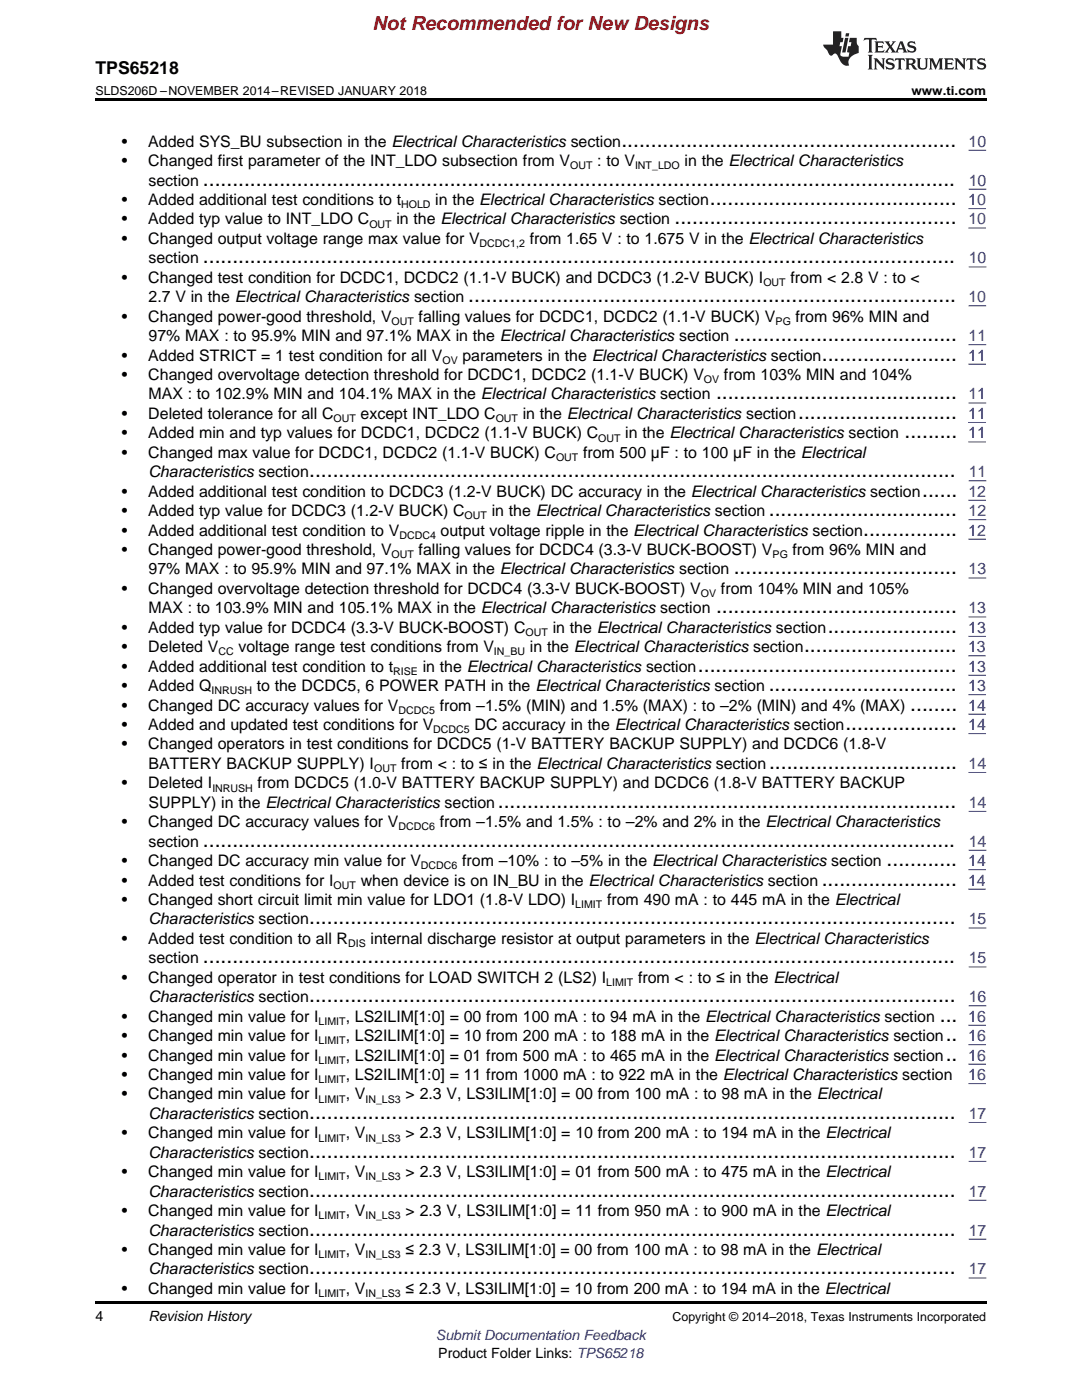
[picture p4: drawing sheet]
<svg xmlns="http://www.w3.org/2000/svg" width="216mm" height="279mm" viewBox="0 0 216 279" stroke-linecap="round" stroke-linejoin="round" font-family="sans-serif">
<defs><g id="words">
<g font-size="4.2">
<text x="124" y="29.3">.........................................................</text>
<text x="40.5" y="37">................................................................................................................................</text>
<text x="141.6" y="40.9">..........................................</text>
<text x="134.6" y="44.8">................................................</text>
<text x="40.5" y="52.6">................................................................................................................................</text>
<text x="93.4" y="60.3">...................................................................................</text>
<text x="146.4" y="68.1">......................................</text>
<text x="164" y="72">.......................</text>
<text x="142.9" y="79.7">.........................................</text>
<text x="159.3" y="83.6">...........................</text>
<text x="180.5" y="87.5">.........</text>
<text x="61.7" y="95.2">..............................................................................................................</text>
<text x="184" y="99.1">......</text>
<text x="153.4" y="103">................................</text>
<text x="172.2" y="106.9">................</text>
<text x="146.4" y="114.7">......................................</text>
<text x="142.9" y="122.4">.........................................</text>
<text x="160.4" y="130.2">..........................</text>
<text x="165.2" y="126.3">......................</text>
<text x="139.3" y="134.1">............................................</text>
<text x="153.4" y="137.9">................................</text>
<text x="181.6" y="141.8">........</text>
<text x="168.7" y="145.7">...................</text>
<text x="153.5" y="153.5">................................</text>
<text x="99.3" y="161.2">..............................................................................</text>
<text x="40.5" y="169">................................................................................................................................</text>
<text x="176.9" y="172.9">............</text>
<text x="164" y="176.7">.......................</text>
<text x="61.7" y="184.5">..............................................................................................................</text>
<text x="40.5" y="192.3">................................................................................................................................</text>
<text x="61.7" y="200">..............................................................................................................</text>
<text x="187.5" y="203.9">...</text>
<text x="188.7" y="207.8">..</text>
<text x="188.7" y="211.7">..</text>
<text x="61.7" y="223.3">..............................................................................................................</text>
<text x="61.7" y="231.1">..............................................................................................................</text>
<text x="61.7" y="238.8">..............................................................................................................</text>
<text x="61.7" y="246.6">..............................................................................................................</text>
<text x="61.7" y="254.4">..............................................................................................................</text>
</g>
<text font-size="3.9" fill="#f00" x="74.3" y="6">Not Recommended for New Designs</text>
<text font-size="3.5" x="19" y="14.8">TPS65218</text>
<g font-size="3.2">
<text x="24.3" y="29.3">•</text>
<text x="29.6" y="29.3">Added SYS_BU subsection in the Electrical Characteristics section</text>
<text x="24.3" y="33.2">•</text>
<text x="29.6" y="33.2">Changed first parameter of the INT_LDO subsection from V</text>
<text x="119.2" y="33.2">: to V</text>
<text x="136.6" y="33.2">in the Electrical Characteristics</text>
<text x="24.3" y="40.9">•</text>
<text x="29.6" y="40.9">Added additional test conditions to t</text>
<text x="29.6" y="37">section</text>
<text x="86.9" y="40.9">in the Electrical Characteristics section</text>
<text x="24.3" y="44.8">•</text>
<text x="29.6" y="44.8">Added typ value to INT_LDO C</text>
<text x="79.1" y="44.8">in the Electrical Characteristics section</text>
<text x="24.3" y="48.7">•</text>
<text x="29.6" y="48.7">Changed output voltage range max value for V</text>
<text x="29.6" y="52.6">section</text>
<text x="105.7" y="48.7">from 1.65 V : to 1.675 V in the Electrical Characteristics</text>
<text x="24.3" y="56.4">•</text>
<text x="29.6" y="56.4">Changed test condition for DCDC1, DCDC2 (1.1-V BUCK) and DCDC3 (1.2-V BUCK) I</text>
<text x="157.7" y="56.4">from &lt; 2.8 V : to &lt;</text>
<text x="24.3" y="64.2">•</text>
<text x="29.6" y="64.2">Changed power-good threshold, V</text>
<text x="29.6" y="60.3">2.7 V in the Electrical Characteristics section</text>
<text x="83.5" y="64.2">falling values for DCDC1, DCDC2 (1.1-V BUCK) V</text>
<text x="158.7" y="64.2">from 96% MIN and</text>
<text x="24.3" y="72">•</text>
<text x="29.6" y="72">Added STRICT = 1 test condition for all V</text>
<text x="29.6" y="68.1">97% MAX : to 95.9% MIN and 97.1% MAX in the Electrical Characteristics section</text>
<text x="92.3" y="72">parameters in the Electrical Characteristics section</text>
<text x="24.3" y="75.8">•</text>
<text x="29.6" y="75.8">Changed overvoltage detection threshold for DCDC1, DCDC2 (1.1-V BUCK) V</text>
<text x="144.5" y="75.8">from 103% MIN and 104%</text>
<text x="24.3" y="83.6">•</text>
<text x="29.6" y="83.6">Deleted tolerance for all C</text>
<text x="29.6" y="79.7">MAX : to 102.9% MIN and 104.1% MAX in the Electrical Characteristics section</text>
<text x="72" y="83.6">except INT_LDO C</text>
<text x="104.3" y="83.6">in the Electrical Characteristics section</text>
<text x="24.3" y="87.5">•</text>
<text x="29.6" y="87.5">Added min and typ values for DCDC1, DCDC2 (1.1-V BUCK) C</text>
<text x="124.8" y="87.5">in the Electrical Characteristics section</text>
<text x="24.3" y="91.4">•</text>
<text x="29.6" y="91.4">Changed max value for DCDC1, DCDC2 (1.1-V BUCK) C</text>
<text x="29.6" y="95.2">Characteristics section</text>
<text x="116.3" y="91.4">from 500 µF : to 100 µF in the Electrical</text>
<text x="24.3" y="99.1">•</text>
<text x="29.6" y="99.1">Added additional test condition to DCDC3 (1.2-V BUCK) DC accuracy in the Electrical Characteristics section</text>
<text x="24.3" y="103">•</text>
<text x="24.3" y="106.9">•</text>
<text x="29.6" y="103">Added typ value for DCDC3 (1.2-V BUCK) C</text>
<text x="29.6" y="106.9">Added additional test condition to V</text>
<text x="87.9" y="106.9">output voltage ripple in the Electrical Characteristics section</text>
<text x="98.1" y="103">in the Electrical Characteristics section</text>
<text x="24.3" y="110.8">•</text>
<text x="29.6" y="110.8">Changed power-good threshold, V</text>
<text x="83.5" y="110.8">falling values for DCDC4 (3.3-V BUCK-BOOST) V</text>
<text x="158.2" y="110.8">from 96% MIN and</text>
<text x="24.3" y="118.5">•</text>
<text x="29.6" y="118.5">Changed overvoltage detection threshold for DCDC4 (3.3-V BUCK-BOOST) V</text>
<text x="29.6" y="114.7">97% MAX : to 95.9% MIN and 97.1% MAX in the Electrical Characteristics section</text>
<text x="143.9" y="118.5">from 104% MIN and 105%</text>
<text x="29.6" y="122.4">MAX : to 103.9% MIN and 105.1% MAX in the Electrical Characteristics section</text>
<text x="24.3" y="126.3">•</text>
<text x="24.3" y="130.2">•</text>
<text x="29.6" y="126.3">Added typ value for DCDC4 (3.3-V BUCK-BOOST) C</text>
<text x="29.6" y="130.2">Deleted V</text>
<text x="47.6" y="130.2">voltage range test conditions from V</text>
<text x="105.7" y="130.2">in the Electrical Characteristics section</text>
<text x="110.3" y="126.3">in the Electrical Characteristics section</text>
<text x="24.3" y="134.1">•</text>
<text x="24.3" y="137.9">•</text>
<text x="29.6" y="134.1">Added additional test condition to t</text>
<text x="29.6" y="137.9">Added Q</text>
<text x="51.2" y="137.9">to the DCDC5, 6 POWER PATH in the Electrical Characteristics section</text>
<text x="84.3" y="134.1">in the Electrical Characteristics section</text>
<text x="24.3" y="141.8">•</text>
<text x="29.6" y="141.8">Changed DC accuracy values for V</text>
<text x="87.7" y="141.8">from –1.5% (MIN) and 1.5% (MAX) : to –2% (MIN) and 4% (MAX)</text>
<text x="24.3" y="145.7">•</text>
<text x="24.3" y="149.6">•</text>
<text x="29.6" y="145.7">Added and updated test conditions for V</text>
<text x="29.6" y="149.6">Changed operators in test conditions for DCDC5 (1-V BATTERY BACKUP SUPPLY) and DCDC6 (1.8-V</text>
<text x="94.7" y="145.7">DC accuracy in the Electrical Characteristics section</text>
<text x="29.6" y="153.5">BATTERY BACKUP SUPPLY) I</text>
<text x="80" y="153.5">from &lt; : to ≤ in the Electrical Characteristics section</text>
<text x="24.3" y="157.3">•</text>
<text x="29.6" y="157.3">Deleted I</text>
<text x="29.6" y="161.2">SUPPLY) in the Electrical Characteristics section</text>
<text x="51.4" y="157.3">from DCDC5 (1.0-V BATTERY BACKUP SUPPLY) and DCDC6 (1.8-V BATTERY BACKUP</text>
<text x="24.3" y="165.1">•</text>
<text x="29.6" y="165.1">Changed DC accuracy values for V</text>
<text x="87.7" y="165.1">from –1.5% and 1.5% : to –2% and 2% in the Electrical Characteristics</text>
<text x="24.3" y="172.9">•</text>
<text x="29.6" y="172.9">Changed DC accuracy min value for V</text>
<text x="29.6" y="169">section</text>
<text x="92.2" y="172.9">from –10% : to –5% in the Electrical Characteristics section</text>
<text x="24.3" y="176.7">•</text>
<text x="29.6" y="176.7">Added test conditions for I</text>
<text x="72" y="176.7">when device is on IN_BU in the Electrical Characteristics section</text>
<text x="24.3" y="180.6">•</text>
<text x="29.6" y="180.6">Changed short circuit limit min value for LDO1 (1.8-V LDO) I</text>
<text x="29.6" y="184.5">Characteristics section</text>
<text x="121.1" y="180.6">from 490 mA : to 445 mA in the Electrical</text>
<text x="24.3" y="188.4">•</text>
<text x="29.6" y="188.4">Added test condition to all R</text>
<text x="73.9" y="188.4">internal discharge resistor at output parameters in the Electrical Characteristics</text>
<text x="24.3" y="196.1">•</text>
<text x="29.6" y="196.1">Changed operator in test conditions for LOAD SWITCH 2 (LS2) I</text>
<text x="29.6" y="192.3">section</text>
<text x="127.3" y="196.1">from &lt; : to ≤ in the Electrical</text>
<text x="24.3" y="203.9">•</text>
<text x="29.6" y="203.9">Changed min value for I</text>
<text x="29.6" y="200">Characteristics section</text>
<text x="69" y="203.9">, LS2ILIM[1:0] = 00 from 100 mA : to 94 mA in the Electrical Characteristics section</text>
<text x="24.3" y="207.8">•</text>
<text x="29.6" y="207.8">Changed min value for I</text>
<text x="69" y="207.8">, LS2ILIM[1:0] = 10 from 200 mA : to 188 mA in the Electrical Characteristics section</text>
<text x="24.3" y="211.7">•</text>
<text x="24.3" y="215.5">•</text>
<text x="29.6" y="211.7">Changed min value for I</text>
<text x="29.6" y="215.5">Changed min value for I</text>
<text x="69" y="211.7">, LS2ILIM[1:0] = 01 from 500 mA : to 465 mA in the Electrical Characteristics section</text>
<text x="69" y="215.5">, LS2ILIM[1:0] = 11 from 1000 mA : to 922 mA in the Electrical Characteristics section</text>
<text x="24.3" y="219.4">•</text>
<text x="29.6" y="219.4">Changed min value for I</text>
<text x="69" y="219.4">, V</text>
<text x="80.9" y="219.4">&gt; 2.3 V, LS3ILIM[1:0] = 00 from 100 mA : to 98 mA in the Electrical</text>
<text x="24.3" y="227.2">•</text>
<text x="29.6" y="227.2">Changed min value for I</text>
<text x="29.6" y="223.3">Characteristics section</text>
<text x="69" y="227.2">, V</text>
<text x="80.9" y="227.2">&gt; 2.3 V, LS3ILIM[1:0] = 10 from 200 mA : to 194 mA in the Electrical</text>
<text x="29.6" y="231.1">Characteristics section</text>
<text x="24.3" y="234.9">•</text>
<text x="29.6" y="234.9">Changed min value for I</text>
<text x="29.6" y="238.8">Characteristics section</text>
<text x="69" y="234.9">, V</text>
<text x="80.9" y="234.9">&gt; 2.3 V, LS3ILIM[1:0] = 01 from 500 mA : to 475 mA in the Electrical</text>
<text x="24.3" y="242.7">•</text>
<text x="29.6" y="242.7">Changed min value for I</text>
<text x="69" y="242.7">, V</text>
<text x="80.9" y="242.7">&gt; 2.3 V, LS3ILIM[1:0] = 11 from 950 mA : to 900 mA in the Electrical</text>
<text x="24.3" y="250.5">•</text>
<text x="29.6" y="250.5">Changed min value for I</text>
<text x="29.6" y="246.6">Characteristics section</text>
<text x="69" y="250.5">, V</text>
<text x="80.9" y="250.5">≤ 2.3 V, LS3ILIM[1:0] = 00 from 100 mA : to 98 mA in the Electrical</text>
<text x="29.6" y="254.4">Characteristics section</text>
<text x="24.3" y="258.2">•</text>
<text x="29.6" y="258.2">Changed min value for I</text>
<text x="69" y="258.2">, V</text>
<text x="80.9" y="258.2">≤ 2.3 V, LS3ILIM[1:0] = 10 from 200 mA : to 194 mA in the Electrical</text>
</g>
<g font-size="3.2" fill="#00f">
<text x="193.3" y="29.3">10</text>
<text x="193.2" y="40.9">10</text>
<text x="193.3" y="37">10</text>
<text x="193.2" y="44.8">10</text>
<text x="193.3" y="52.6">10</text>
<text x="193.2" y="60.3">10</text>
<text x="193.2" y="72">11</text>
<text x="193.3" y="68.1">11</text>
<text x="193.2" y="83.6">11</text>
<text x="193.2" y="79.7">11</text>
<text x="193.2" y="87.5">11</text>
<text x="193.3" y="95.2">11</text>
<text x="193.2" y="99.1">12</text>
<text x="193.2" y="106.9">12</text>
<text x="193.3" y="103">12</text>
<text x="193.3" y="114.7">13</text>
<text x="193.2" y="122.4">13</text>
<text x="193.2" y="130.2">13</text>
<text x="193.2" y="126.3">13</text>
<text x="193.2" y="134.1">13</text>
<text x="193.2" y="137.9">13</text>
<text x="193.2" y="141.8">14</text>
<text x="193.2" y="145.7">14</text>
<text x="193.3" y="153.5">14</text>
<text x="193.3" y="161.2">14</text>
<text x="193.2" y="172.9">14</text>
<text x="193.3" y="169">14</text>
<text x="193.2" y="176.7">14</text>
<text x="193.3" y="184.5">15</text>
<text x="193.3" y="192.3">15</text>
<text x="193.2" y="203.9">16</text>
<text x="193.3" y="200">16</text>
<text x="193.2" y="207.8">16</text>
<text x="193.2" y="211.7">16</text>
<text x="193.2" y="215.5">16</text>
<text x="193.3" y="223.3">17</text>
<text x="193.3" y="231.1">17</text>
<text x="193.3" y="238.8">17</text>
<text x="193.3" y="246.6">17</text>
<text x="193.3" y="254.4">17</text>
</g>
<g font-size="2.8">
<text x="19" y="263.6">4</text>
<text x="29.6" y="263.6">Revision History</text>
<text x="87.5" y="270.9">Product Folder Links: TPS65218</text>
</g>
<text font-size="2.8" fill="#00f" x="87" y="267.4">Submit Documentation Feedback</text>
<g font-size="2.5">
<text x="19" y="19">SLDS206D –NOVEMBER 2014–REVISED JANUARY 2018</text>
<text x="181.9" y="19">www.ti.com</text>
<text x="134.2" y="263.6">Copyright © 2014–2018, Texas Instruments Incorporated</text>
</g>
<g font-size="2.1">
<text x="113.8" y="33.8">OUT</text>
<text x="126.7" y="33.8">INT_LDO</text>
<text x="80" y="41.6">HOLD</text>
<text x="73.7" y="45.4">OUT</text>
<text x="95.7" y="49.3">DCDC1,2</text>
<text x="152.3" y="57.1">OUT</text>
<text x="78.1" y="64.8">OUT</text>
<text x="154.8" y="64.8">PG</text>
<text x="88.3" y="72.6">OV</text>
<text x="140.5" y="76.5">OV</text>
<text x="66.6" y="84.2">OUT</text>
<text x="98.9" y="84.2">OUT</text>
<text x="119.4" y="88.1">OUT</text>
<text x="110.9" y="92">OUT</text>
<text x="79.7" y="107.5">DCDC4</text>
<text x="92.7" y="103.6">OUT</text>
<text x="78.1" y="111.4">OUT</text>
<text x="154.2" y="111.4">PG</text>
<text x="139.9" y="119.2">OV</text>
<text x="43.6" y="130.8">CC</text>
<text x="98.6" y="130.8">IN_BU</text>
<text x="104.9" y="126.9">OUT</text>
<text x="78.5" y="134.7">RISE</text>
<text x="42.2" y="138.6">INRUSH</text>
<text x="79.5" y="142.5">DCDC5</text>
<text x="86.5" y="146.3">DCDC5</text>
<text x="74.6" y="154.1">OUT</text>
<text x="42.4" y="158">INRUSH</text>
<text x="79.5" y="165.7">DCDC6</text>
<text x="84" y="173.5">DCDC6</text>
<text x="66.6" y="177.4">OUT</text>
<text x="114.8" y="181.3">LIMIT</text>
<text x="69.5" y="189">DIS</text>
<text x="121" y="196.8">LIMIT</text>
<text x="63.6" y="204.5">LIMIT</text>
<text x="63.6" y="208.4">LIMIT</text>
<text x="63.6" y="212.3">LIMIT</text>
<text x="63.6" y="216.2">LIMIT</text>
<text x="63.6" y="220.1">LIMIT</text>
<text x="72.9" y="220.1">IN_LS3</text>
<text x="63.6" y="227.8">LIMIT</text>
<text x="72.9" y="227.8">IN_LS3</text>
<text x="63.6" y="235.6">LIMIT</text>
<text x="72.9" y="235.6">IN_LS3</text>
<text x="63.6" y="243.3">LIMIT</text>
<text x="72.9" y="243.3">IN_LS3</text>
<text x="63.6" y="251.1">LIMIT</text>
<text x="72.9" y="251.1">IN_LS3</text>
<text x="63.6" y="258.9">LIMIT</text>
<text x="72.9" y="258.9">IN_LS3</text>
</g>
</g></defs>
<path d="M19 19.5h177.8v.5h-177.8zM19 259.7h177.8v.5h-177.8z" fill="#000"/>
<g fill="#231f20">
<path d="M172.5 7.6l-.1 .5 .4-.2h.6v.1v2.1l-.2 .4h.9l-.2-.4v-2.1l.1-.1h.5l.5 .2-.2-.5zM174.5 8.3l.2 .3v1.5l-.2 .4h1.8l.2-.6a1.04 1.04 0 0 1-1.3 .2v-.7h.6l.3 .2v-.6l-.3 .2h-.6v-.6l.8-.1 .4 .3-.2-.5zM176.5 8.3l.9 1.1-.9 1.1h.8l-.2-.2 .4-.7 .5 .7-.2 .2h1.5l-.2-.2 .2-.4h.9l.1 .4-.2 .2h1l-.3-.3-.7-1.9h-.5l-.9 2-.8-1 .9-1h-.8l.1 .3-.4 .5-.3-.6 .1-.2zM179.7 8.6l.4 1h-.7zM181.3 8.4a.63 .63 0 0 0-.2 .7 .63 .63 0 0 0 .6 .4l.6 .2 .1 .2a.75 .75 0 0 1-.7 .4 .75 .75 0 0 1-.6-.5l.1 .7 .1-.1a1.11 1.11 0 0 0 1.5-.6 1.13 1.13 0 0 0-1.2-.8l-.1-.4a1.04 1.04 0 0 1 1.2 .2l-.2-.5-.2 .1-.4-.2zM173.2 10.9l.2 .4v2.2l-.2 .4h1l-.3-.4v-2.2l.3-.4zM174.3 11.6l.3 .4v1.5l-.3 .4h.8l-.2-.4v-1.3l1.5 1.7v-1.9l.2-.4h-.7l.2 .4v.9l-1.1-1.3zM177 11.8a.62 .62 0 0 0-.2 .7 .62 .62 0 0 0 .6 .4l.6 .1 .1 .3a.76 .76 0 0 1-.7 .3 .76 .76 0 0 1-.7-.4l.2 .7 .1-.1a1.11 1.11 0 0 0 1.5-.6 1.13 1.13 0 0 0-1.2-.8l-.1-.4a1.04 1.04 0 0 1 1.2 .2l-.2-.6-.2 .1-.5-.1zM178.7 11.6l-.2 .6a.61 .61 0 0 1 .8-.3v1.6l-.2 .4h.9l-.2-.4v-1.6a.63 .63 0 0 1 .7 .3l-.1-.6zM180.6 11.6l.3 .4v1.5l-.3 .4h1l-.2-.2-.1-.8 .6 .2a.76 .76 0 0 0 1.2 .7l-1-1a.58 .58 0 0 0 .6-.5 .58 .58 0 0 0-.5-.6zM181.4 11.9h.1a.45 .45 0 0 1 .5 .1 .45 .45 0 0 1 .1 .5l-.8 .2zM182.9 11.6l.2 .2a2.17 2.17 0 0 0 .3 1.9 .99 .99 0 0 0 1.6-.6v-1.1l.2-.4h-.7l.2 .2a1.92 1.92 0 0 1-.2 1.8 .6 .6 0 0 1-.9-.5v-1.1l.2-.4zM185.4 11.6l.2 .4v1.5l-.2 .4h.7l-.2-.4v-1.4l.8 1.8 .8-1.8v1.4l-.2 .4h.9l-.2-.4v-1.5l.2-.4h-.8l-.6 1.5-.6-1.5zM188.4 11.6l.2 .4v1.5l-.2 .4h1.8l.1-.6a1.04 1.04 0 0 1-1.2 .1v-.6h.5l.4 .2v-.6l-.4 .2h-.5v-.7h.8l.3 .3-.1-.6zM190.5 11.6l.2 .4v1.5l-.2 .4h.7l-.2-.4v-1.3l1.5 1.7v-1.9l.2-.4h-.7l.2 .4v.9l-1.1-1.3zM192.9 11.6l-.1 .6a.61 .61 0 0 1 .7-.3l.1 1.6-.3 .4h1l-.3-.4 .1-1.6a.63 .63 0 0 1 .7 .3l-.1-.6zM195.2 11.8a.62 .62 0 0 0-.2 .7 .62 .62 0 0 0 .6 .4l.6 .1 .1 .3a.76 .76 0 0 1-.7 .3 .76 .76 0 0 1-.6-.4l.1 .7 .1-.1a1.11 1.11 0 0 0 1.6-.6 1.13 1.13 0 0 0-1.3-.8l-.1-.4a1.04 1.04 0 0 1 1.2 .2l-.1-.6-.2 .1-.5-.1z"/>
<path d="M166.2 6.3v2.6h-1.9v.4l.8 .9a.91 .91 0 0 0 1 .8 .56 .56 0 0 1 .5-.3 .56 .56 0 0 1 .5 .3l.4 .8a1.53 1.53 0 0 0 1.9 1.2 1.54 1.54 0 0 1 1-2.1l.9-.3v-1.4a1.52 1.52 0 0 1-.4-1.6h-1.3l-.2 .8h.5l-.2 .8h-.5l-.1 1v.2l.4 .1-.2 .8a1.93 1.93 0 0 1-1.6-.3l.3-1.8h-.5l.2-.8h.4l.2-.8h-.4v-1.3zM168.6 7.6l-.6 2.9h.7l.6-2.9zM168.8 6.6l-.1 .7h.6l.2-.7z"/>
</g>
<g fill="none" stroke="#00f" stroke-width=".2">
<path d="M193.3 30h3.5M193.3 37.7h3.5M193.2 41.6h3.5M193.2 45.5h3.5M193.3 53.3h3.5M193.2 72.7h3.5M193.3 61h3.5M193.3 68.8h3.5M193.2 84.3h3.5M193.2 88.2h3.5M193.2 99.8h3.5M193.3 80.4h3.5"/>
<path d="M193.3 96h3.5M193.2 107.6h3.5M193.3 103.7h3.5M193.3 115.4h3.5M193.2 130.9h3.5M193.2 127h3.5M193.2 134.8h3.5M193.2 138.6h3.5M193.3 123.1h3.5M193.2 142.5h3.5M193.2 146.4h3.5M193.3 154.2h3.5"/>
<path d="M193.2 177.4h3.5M193.2 173.6h3.5M193.3 161.9h3.5M193.3 169.7h3.5M193.3 185.2h3.5M193.3 193h3.5M193.2 204.6h3.5M193.2 208.5h3.5M193.2 212.4h3.5M193.2 216.3h3.5M193.3 200.7h3.5M193.3 224h3.5"/>
<path d="M193.3 231.8h3.5M193.3 239.5h3.5M193.3 247.3h3.5M193.3 255.1h3.5"/>
</g>
<use href="#words"/>
</svg>
